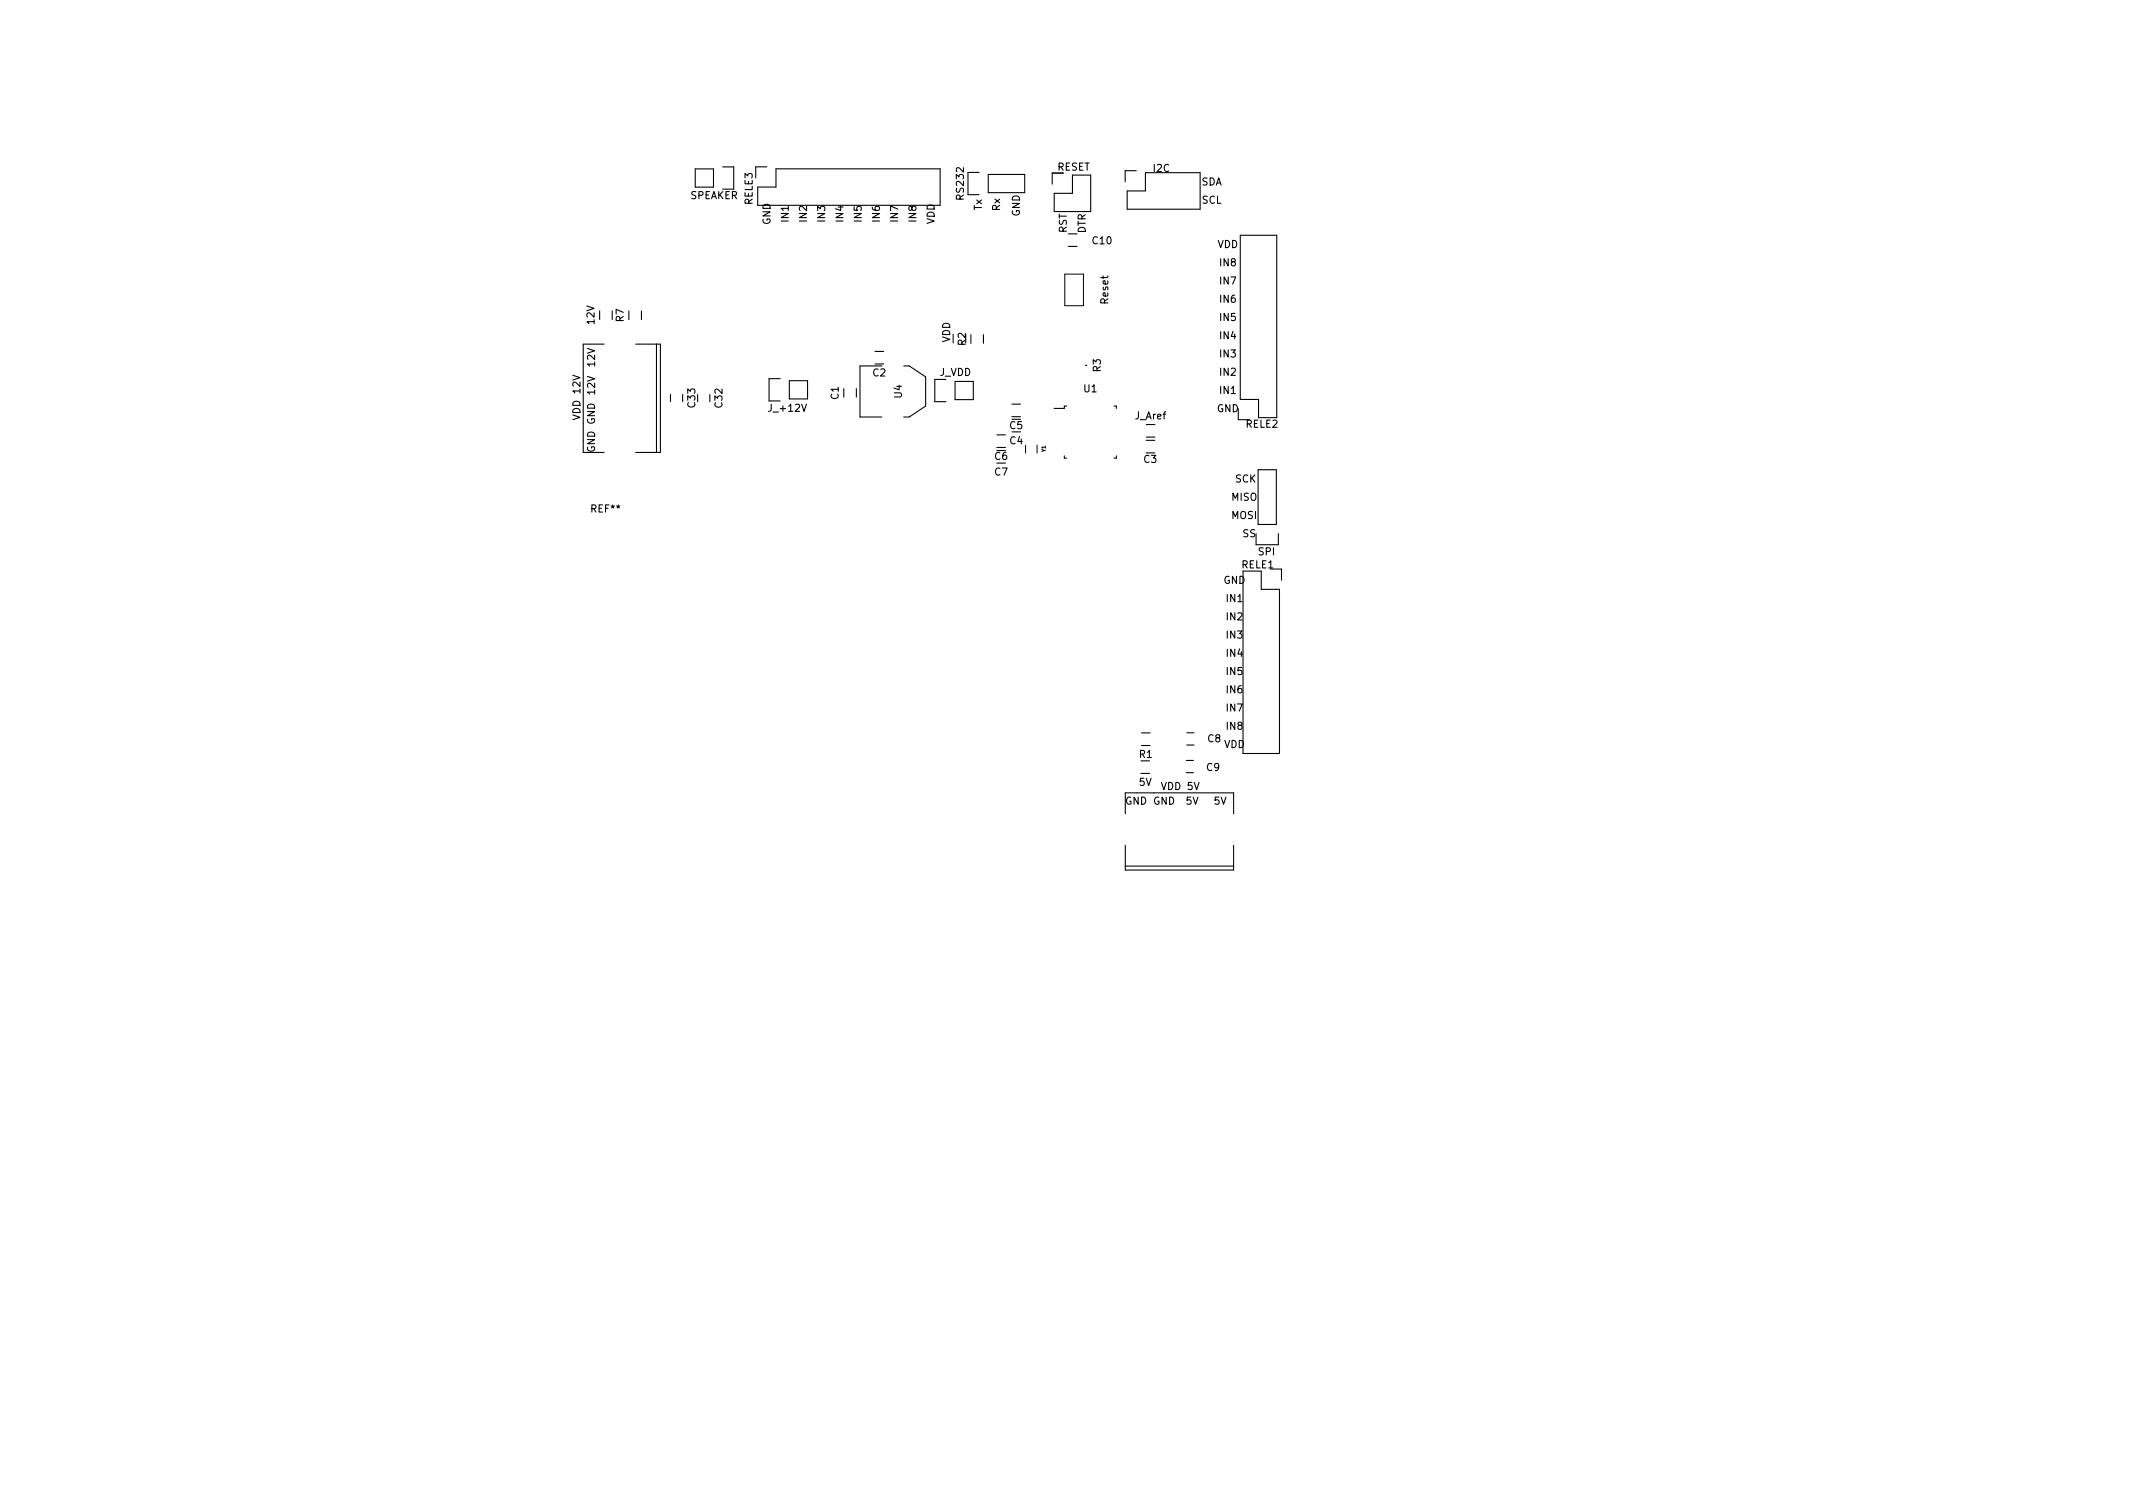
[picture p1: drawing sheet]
<svg xmlns="http://www.w3.org/2000/svg" width="297mm" height="210mm" viewBox="0 0 297 210" stroke-linecap="round" stroke-linejoin="round" font-family="sans-serif">
<defs><g id="words">
<g font-size="1.4">
<text x="147.2" y="23.7">RESET</text>
<text x="160.6" y="23.9">I2C</text>
<text x="96.1" y="27.7">SPEAKER</text>
<text x="104.8" y="28.5" transform="rotate(-90 104.8 28.5)">RELE3</text>
<text x="134.2" y="27.7" transform="rotate(-90 134.2 27.7)">RS232</text>
<text x="136.7" y="29.3" transform="rotate(-90 136.7 29.3)">Tx</text>
<text x="139.3" y="29.4" transform="rotate(-90 139.3 29.4)">Rx</text>
<text x="167.3" y="25.8">SDA</text>
<text x="167.3" y="28.4">SCL</text>
<text x="107.3" y="31.3" transform="rotate(-90 107.3 31.3)">GND</text>
<text x="109.8" y="30.9" transform="rotate(-90 109.8 30.9)">IN1</text>
<text x="112.4" y="30.9" transform="rotate(-90 112.4 30.9)">IN2</text>
<text x="114.9" y="30.9" transform="rotate(-90 114.9 30.9)">IN3</text>
<text x="117.5" y="30.9" transform="rotate(-90 117.5 30.9)">IN4</text>
<text x="120" y="30.9" transform="rotate(-90 120 30.9)">IN5</text>
<text x="122.5" y="30.9" transform="rotate(-90 122.5 30.9)">IN6</text>
<text x="125.1" y="30.9" transform="rotate(-90 125.1 30.9)">IN7</text>
<text x="127.6" y="30.9" transform="rotate(-90 127.6 30.9)">IN8</text>
<text x="130.2" y="31.2" transform="rotate(-90 130.2 31.2)">VDD</text>
<text x="142" y="30.2" transform="rotate(-90 142 30.2)">GND</text>
<text x="148.6" y="32.5" transform="rotate(-90 148.6 32.5)">RST</text>
<text x="151.2" y="32.5" transform="rotate(-90 151.2 32.5)">DTR</text>
<text x="152.2" y="34">C10</text>
<text x="169.5" y="34.5">VDD</text>
<text x="169.9" y="39.6">IN7</text>
<text x="169.9" y="37.1">IN8</text>
<text x="82.8" y="45.1" transform="rotate(-90 82.8 45.1)">12V</text>
<text x="86.8" y="44.8" transform="rotate(-90 86.8 44.8)">R7</text>
<text x="132.3" y="47.7" transform="rotate(-90 132.3 47.7)">VDD</text>
<text x="154.3" y="42.3" transform="rotate(-90 154.3 42.3)">Reset</text>
<text x="169.9" y="47.2">IN4</text>
<text x="169.9" y="44.7">IN5</text>
<text x="169.9" y="42.1">IN6</text>
<text x="82.9" y="51" transform="rotate(-90 82.9 51)">12V</text>
<text x="121.6" y="52.4">C2</text>
<text x="130.8" y="52.3">J_VDD</text>
<text x="134.5" y="48.1" transform="rotate(-90 134.5 48.1)">R2</text>
<text x="153.3" y="51.8" transform="rotate(-90 153.3 51.8)">R3</text>
<text x="169.9" y="52.3">IN2</text>
<text x="169.9" y="49.8">IN3</text>
<text x="80.8" y="58.2" transform="rotate(-90 80.8 58.2)">VDD 12V</text>
<text x="82.9" y="54.9" transform="rotate(-90 82.9 54.9)">12V</text>
<text x="96.8" y="56.7" transform="rotate(-90 96.8 56.7)">C33</text>
<text x="100.6" y="56.7" transform="rotate(-90 100.6 56.7)">C32</text>
<text x="107.2" y="57.3">J_+12V</text>
<text x="116.8" y="55.6" transform="rotate(-90 116.8 55.6)">C1</text>
<text x="125.6" y="55.4" transform="rotate(-90 125.6 55.4)">U4</text>
<text x="140.6" y="59.7">C5</text>
<text x="150.9" y="54.6">U1</text>
<text x="158.1" y="58.4">J_Aref</text>
<text x="169.4" y="57.4">GND</text>
<text x="169.9" y="54.8">IN1</text>
<text x="173.5" y="59.5">RELE2</text>
<text x="82.9" y="63" transform="rotate(-90 82.9 63)">GND GND</text>
<text x="138.5" y="64">C6</text>
<text x="140.6" y="61.9">C4</text>
<text x="159.3" y="64.4">C3</text>
<text x="82.4" y="71.3">REF**</text>
<text x="138.5" y="66.2">C7</text>
<text x="171.5" y="69.7">MISO</text>
<text x="172" y="67.2">SCK</text>
<text x="171.5" y="72.3">MOSI</text>
<text x="173" y="74.8">SS</text>
<text x="175.2" y="77.3">SPI</text>
<text x="170.4" y="81.3">GND</text>
<text x="170.8" y="83.8">IN1</text>
<text x="172.9" y="79.1">RELE1</text>
<text x="170.8" y="86.4">IN2</text>
<text x="170.8" y="88.9">IN3</text>
<text x="170.8" y="91.4">IN4</text>
<text x="170.8" y="94">IN5</text>
<text x="170.8" y="96.5">IN6</text>
<text x="170.8" y="99.1">IN7</text>
<text x="170.8" y="101.6">IN8</text>
<text x="158.7" y="105.5">R1</text>
<text x="168" y="107.3">C9</text>
<text x="168.2" y="103.3">C8</text>
<text x="170.4" y="104.1">VDD</text>
<text x="156.7" y="112">GND GND</text>
<text x="158.6" y="109.4">5V</text>
<text x="161.8" y="110">VDD 5V</text>
<text x="165.2" y="112">5V</text>
<text x="169.1" y="112">5V</text>
</g>
<text font-size=".7" x="145.6" y="62.9" transform="rotate(-90 145.6 62.9)">Y1</text>
</g></defs>
<g fill="none" stroke="#000" stroke-width=".15">
<path d="M96.8 23.5h2.6v2.6h-2.6zM100.6 23.2h1.6v3.1M105.5 26h2.6v-2.5h22.8v5.1h-25.4zM106.8 23.2h-1.6v1.6M136.3 24h-1.5v3.1h1.5M137.6 24.3h5.1v2.5h-5.1zM146.8 26.9h2.5v-2.5h2.6v5.1h-5.1zM148.1 24.1h-1.6v1.5M148.8 32.6h1.2M148.8 34.3h1.2M158.2 23.8h-1.5v1.5M159.5 24h7.6v5.1h-10.1v-2.5h2.5z"/>
<path d="M172.7 32.8h5.1v25.4h-2.5v-2.6h-2.6zM83.5 43.3v1.2M84.1 47.9h-2.9v15.1h2.9M85.3 43.3v1.2M87.6 43.3v1.2M88.5 47.9h3.5v15.1h-3.5M89.3 43.3v1.2M91.4 47.9v15.1M93.4 54.9v1M95.1 54.9v1M98.8 54.9v1M108.7 52.7h-1.6v3.1h1.6"/>
<path d="M109.9 53h2.6v2.5h-2.6zM117.5 54.1v1.2M119.3 54.1v1.2M121.8 48.9h1.3M121.8 50.7h1.3M122.8 51h-3v7.1h3M125.9 51h.7l2.3 1.5v4l-2.3 1.6h-.7M131.7 52.8h-1.5v3.1h1.5M133 53.1h2.5v2.5h-2.5zM135.2 46.6v1.2M137 46.6v1.2M140.9 56.3h1.2"/>
<path d="M140.9 58h1.2M148.5 56.5h-.3v.4h-1.4M155.1 56.5h.4v.4M159.6 59.1h1.2M172.4 56.9v1.5h1.6M138.8 60.6h1.2M138.8 62.3h1.2M148.2 63.5v.3h.3M155.5 63.5v.3h-.4M159.6 61.3h1.2M159.6 60.9h1.2M173.1 79.5h2.5v2.6h2.6v22.8h-5.1z"/>
<path d="M174.9 74.3v1.5h3.1v-1.5M175.2 65.4h2.5v7.6h-2.5zM176.9 79.2h1.6v1.6M156.7 113.3v-2.9h15.1v2.9M156.7 117.7v3.4h15.1v-3.4M158.9 107.7h1.2M159 102.1h1.2M159 103.8h1.2M165.2 107.6h1M165.2 105.9h1M165.3 102h1M165.3 103.7h1"/>
<path d="M156.7 120.6h15.1"/>
</g>
<path d="M148.3 38.2h2.6v4.4h-2.6zM151.2 50.9h.1M142.8 62v1.1M144.4 62v1.1" fill="none" stroke="#000" stroke-width=".14"/>
<use href="#words"/>
</svg>
